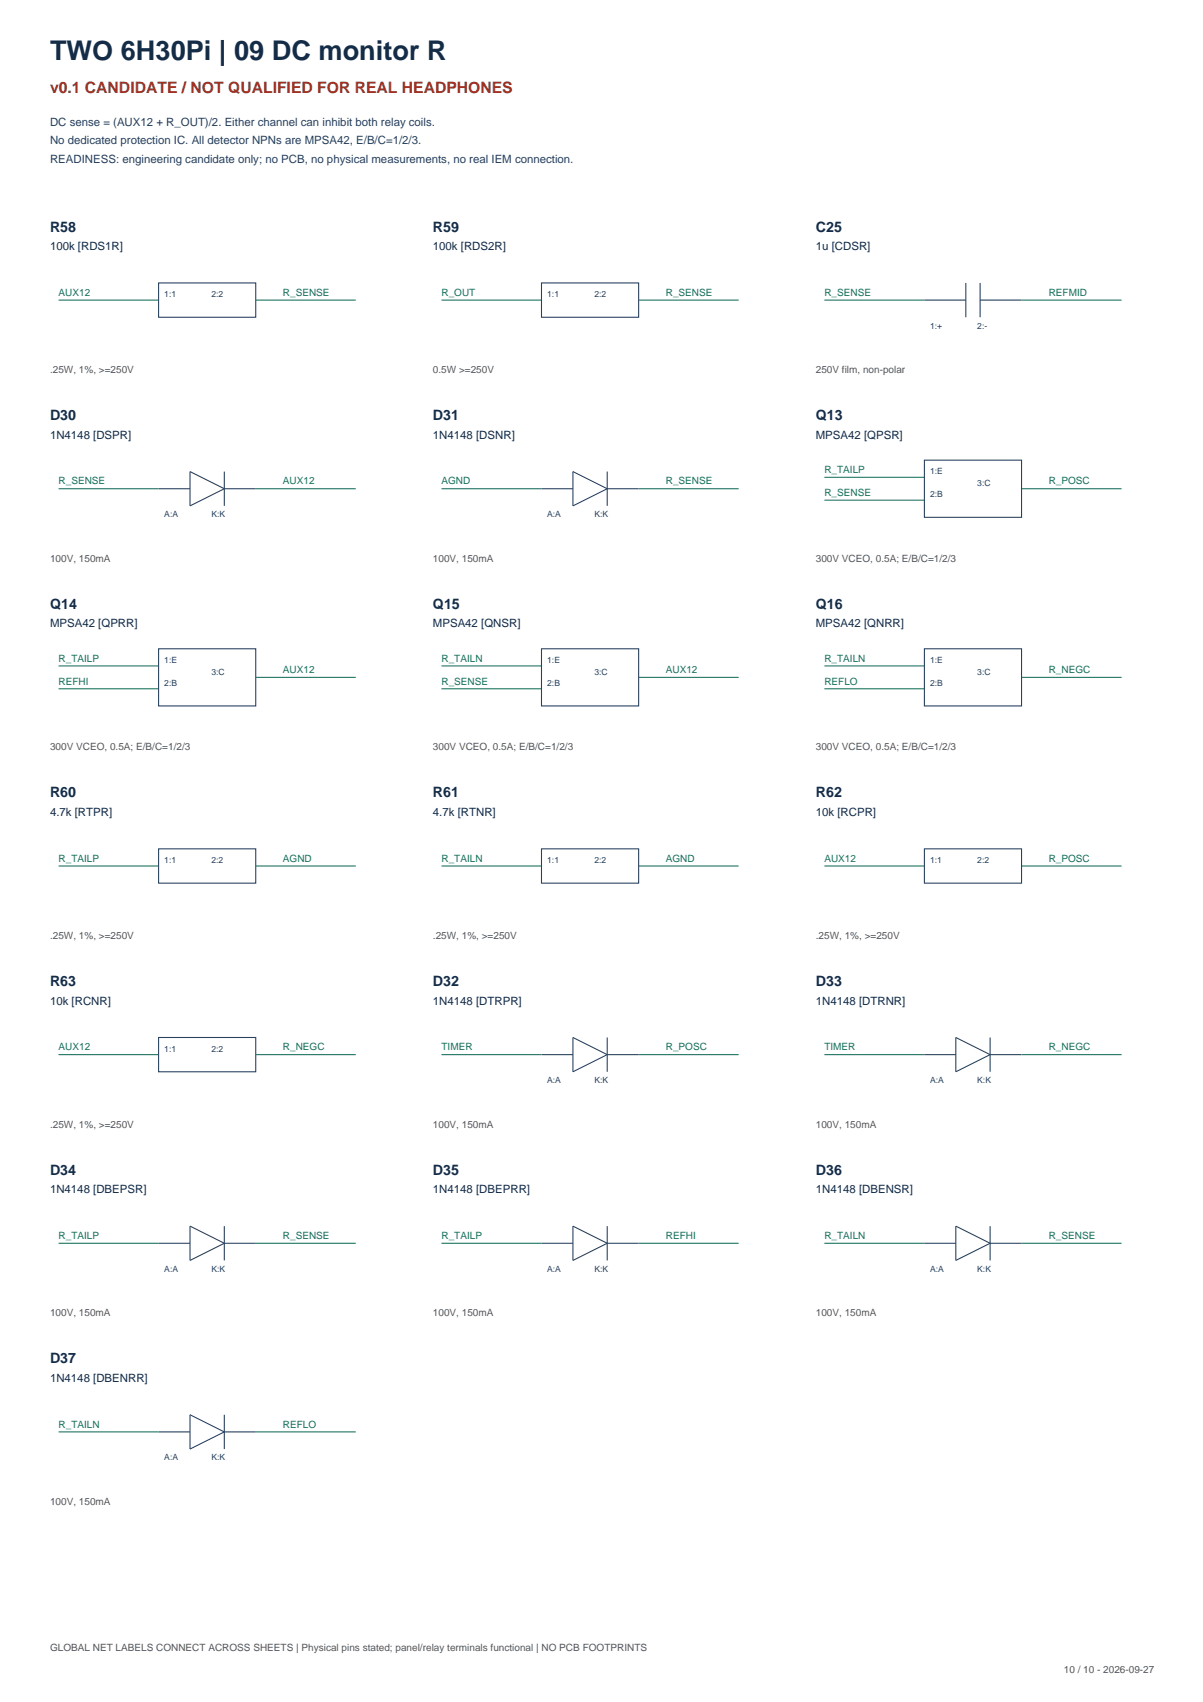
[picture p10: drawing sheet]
<svg xmlns="http://www.w3.org/2000/svg" width="297mm" height="420mm" viewBox="0 0 297 420" stroke-linecap="round" stroke-linejoin="round" font-family="sans-serif">
<defs><g id="words">
<text font-size="6.7" fill="#152c46" x="12.3" y="14.8">TWO 6H30Pi | 09 DC monitor R</text>
<text font-size="3.9" fill="#a03022" x="12.3" y="22.9">v0.1 CANDIDATE / NOT QUALIFIED FOR REAL HEADPHONES</text>
<g font-size="3.5" fill="#152c46">
<text x="12.3" y="57.1">R58</text>
<text x="106.9" y="57.1">R59</text>
<text x="201.4" y="57.1">C25</text>
<text x="12.3" y="103.7">D30</text>
<text x="106.9" y="103.7">D31</text>
<text x="201.4" y="103.7">Q13</text>
<text x="12.3" y="150.3">Q14</text>
<text x="106.9" y="150.3">Q15</text>
<text x="201.4" y="150.3">Q16</text>
<text x="12.3" y="196.8">R60</text>
<text x="106.9" y="196.8">R61</text>
<text x="201.4" y="196.8">R62</text>
<text x="12.3" y="243.4">R63</text>
<text x="106.9" y="243.4">D32</text>
<text x="201.4" y="243.4">D33</text>
<text x="12.3" y="290">D34</text>
<text x="106.9" y="290">D35</text>
<text x="201.4" y="290">D36</text>
<text x="12.3" y="336.5">D37</text>
</g>
<g font-size="2.8" fill="#243f60">
<text x="12.3" y="31">DC sense = (AUX12 + R_OUT)/2. Either channel can inhibit both relay coils.</text>
<text x="12.3" y="35.6">No dedicated protection IC. All detector NPNs are MPSA42, E/B/C=1/2/3.</text>
<text x="12.3" y="40.2">READINESS: engineering candidate only; no PCB, no physical measurements, no real IEM connection.</text>
</g>
<g font-size="2.8" fill="#152c46">
<text x="12.3" y="61.7">100k [RDS1R]</text>
<text x="106.9" y="61.7">100k [RDS2R]</text>
<text x="201.4" y="61.7">1u [CDSR]</text>
<text x="12.3" y="108.3">1N4148 [DSPR]</text>
<text x="106.9" y="108.3">1N4148 [DSNR]</text>
<text x="201.4" y="108.3">MPSA42 [QPSR]</text>
<text x="12.3" y="154.9">MPSA42 [QPRR]</text>
<text x="106.9" y="154.9">MPSA42 [QNSR]</text>
<text x="201.4" y="154.9">MPSA42 [QNRR]</text>
<text x="12.3" y="201.4">4.7k [RTPR]</text>
<text x="106.9" y="201.4">4.7k [RTNR]</text>
<text x="201.4" y="201.4">10k [RCPR]</text>
<text x="12.3" y="248">10k [RCNR]</text>
<text x="106.9" y="248">1N4148 [DTRPR]</text>
<text x="201.4" y="248">1N4148 [DTRNR]</text>
<text x="12.3" y="294.6">1N4148 [DBEPSR]</text>
<text x="106.9" y="294.6">1N4148 [DBEPRR]</text>
<text x="201.4" y="294.6">1N4148 [DBENSR]</text>
<text x="12.3" y="341.1">1N4148 [DBENRR]</text>
</g>
<g font-size="2.5" fill="#15705b">
<text x="14.5" y="73">AUX12</text>
<text x="69.8" y="73">R_SENSE</text>
<text x="109" y="73">R_OUT</text>
<text x="164.4" y="73">R_SENSE</text>
<text x="203.6" y="73">R_SENSE</text>
<text x="258.9" y="73">REFMID</text>
<text x="14.5" y="119.6">R_SENSE</text>
<text x="69.8" y="119.6">AUX12</text>
<text x="109" y="119.6">AGND</text>
<text x="164.4" y="119.6">R_SENSE</text>
<text x="203.6" y="116.8">R_TAILP</text>
<text x="258.9" y="119.6">R_POSC</text>
<text x="203.6" y="122.4">R_SENSE</text>
<text x="14.5" y="163.3">R_TAILP</text>
<text x="69.8" y="166.2">AUX12</text>
<text x="109" y="163.3">R_TAILN</text>
<text x="164.4" y="166.2">AUX12</text>
<text x="203.6" y="163.3">R_TAILN</text>
<text x="258.9" y="166.2">R_NEGC</text>
<text x="14.5" y="169">REFHI</text>
<text x="109" y="169">R_SENSE</text>
<text x="203.6" y="169">REFLO</text>
<text x="14.5" y="212.7">R_TAILP</text>
<text x="69.8" y="212.7">AGND</text>
<text x="109" y="212.7">R_TAILN</text>
<text x="164.4" y="212.7">AGND</text>
<text x="203.6" y="212.7">AUX12</text>
<text x="258.9" y="212.7">R_POSC</text>
<text x="14.5" y="259.3">AUX12</text>
<text x="69.8" y="259.3">R_NEGC</text>
<text x="109" y="259.3">TIMER</text>
<text x="164.4" y="259.3">R_POSC</text>
<text x="203.6" y="259.3">TIMER</text>
<text x="258.9" y="259.3">R_NEGC</text>
<text x="14.5" y="305.9">R_TAILP</text>
<text x="69.8" y="305.9">R_SENSE</text>
<text x="109" y="305.9">R_TAILP</text>
<text x="164.4" y="305.9">REFHI</text>
<text x="203.6" y="305.9">R_TAILN</text>
<text x="258.9" y="305.9">R_SENSE</text>
<text x="14.5" y="352.4">R_TAILN</text>
<text x="69.8" y="352.4">REFLO</text>
</g>
<g font-size="2.5" fill="#555">
<text x="12.3" y="92.1">.25W, 1%, &gt;=250V</text>
<text x="106.9" y="92.1">0.5W &gt;=250V</text>
<text x="201.4" y="92.1">250V film, non-polar</text>
<text x="12.3" y="138.6">100V, 150mA</text>
<text x="106.9" y="138.6">100V, 150mA</text>
<text x="201.4" y="138.6">300V VCEO, 0.5A; E/B/C=1/2/3</text>
<text x="12.3" y="185.2">300V VCEO, 0.5A; E/B/C=1/2/3</text>
<text x="106.9" y="185.2">300V VCEO, 0.5A; E/B/C=1/2/3</text>
<text x="201.4" y="185.2">300V VCEO, 0.5A; E/B/C=1/2/3</text>
<text x="12.3" y="231.8">.25W, 1%, &gt;=250V</text>
<text x="106.9" y="231.8">.25W, 1%, &gt;=250V</text>
<text x="201.4" y="231.8">.25W, 1%, &gt;=250V</text>
<text x="12.3" y="278.3">.25W, 1%, &gt;=250V</text>
<text x="106.9" y="278.3">100V, 150mA</text>
<text x="201.4" y="278.3">100V, 150mA</text>
<text x="12.3" y="324.9">100V, 150mA</text>
<text x="106.9" y="324.9">100V, 150mA</text>
<text x="201.4" y="324.9">100V, 150mA</text>
<text x="12.3" y="371.5">100V, 150mA</text>
<text x="12.3" y="407.5">GLOBAL NET LABELS CONNECT ACROSS SHEETS | Physical pins stated; panel/relay terminals functional | NO PCB FOOTPRINTS</text>
<text x="262.7" y="413.1">10 / 10 - 2026-09-27</text>
</g>
<g font-size="2.1" fill="#243f60">
<text x="40.6" y="73.4">1:1</text>
<text x="52.2" y="73.4">2:2</text>
<text x="135.1" y="73.4">1:1</text>
<text x="146.8" y="73.4">2:2</text>
<text x="229.7" y="81.1">1:+</text>
<text x="241.3" y="81.1">2:-</text>
<text x="229.7" y="117.1">1:E</text>
<text x="241.3" y="119.9">3:C</text>
<text x="229.7" y="122.8">2:B</text>
<text x="40.6" y="127.7">A:A</text>
<text x="52.2" y="127.7">K:K</text>
<text x="135.1" y="127.7">A:A</text>
<text x="146.8" y="127.7">K:K</text>
<text x="40.6" y="163.7">1:E</text>
<text x="52.2" y="166.5">3:C</text>
<text x="135.1" y="163.7">1:E</text>
<text x="146.8" y="166.5">3:C</text>
<text x="229.7" y="163.7">1:E</text>
<text x="241.3" y="166.5">3:C</text>
<text x="40.6" y="169.3">2:B</text>
<text x="135.1" y="169.3">2:B</text>
<text x="229.7" y="169.3">2:B</text>
<text x="40.6" y="213.1">1:1</text>
<text x="52.2" y="213.1">2:2</text>
<text x="135.1" y="213.1">1:1</text>
<text x="146.8" y="213.1">2:2</text>
<text x="229.7" y="213.1">1:1</text>
<text x="241.3" y="213.1">2:2</text>
<text x="40.6" y="259.6">1:1</text>
<text x="52.2" y="259.6">2:2</text>
<text x="135.1" y="267.4">A:A</text>
<text x="146.8" y="267.4">K:K</text>
<text x="229.7" y="267.4">A:A</text>
<text x="241.3" y="267.4">K:K</text>
<text x="40.6" y="314">A:A</text>
<text x="52.2" y="314">K:K</text>
<text x="135.1" y="314">A:A</text>
<text x="146.8" y="314">K:K</text>
<text x="229.7" y="314">A:A</text>
<text x="241.3" y="314">K:K</text>
<text x="40.6" y="360.5">A:A</text>
<text x="52.2" y="360.5">K:K</text>
</g>
</g></defs>
<g fill="none" stroke="#243f60" stroke-width=".26">
<path d="M39.2 69.9h23.9v8.4h-23.9zM133.7 69.9h24v8.4h-24zM228.2 74.1h10.3M238.5 69.9v8.4M242 74.1h10.2M242 69.9v8.4M46.9 116.4l8.5 4.2-8.5 4.3zM55.4 116.4v8.5M141.5 116.4l8.4 4.2-8.4 4.3zM149.9 116.4v8.5M228.2 113.6h24v14.1h-24zM39.2 120.6h7.7"/>
<path d="M55.4 120.6h7.7M133.7 120.6h7.8M149.9 120.6h7.8M39.2 160.2h23.9v14.1h-23.9zM133.7 160.2h24v14.1h-24zM228.2 160.2h24v14.1h-24zM39.2 209.5h23.9v8.5h-23.9zM133.7 209.5h24v8.5h-24zM228.2 209.5h24v8.5h-24zM39.2 256.1h23.9v8.5h-23.9zM141.5 256.1l8.4 4.3-8.4 4.2zM149.9 256.1v8.5"/>
<path d="M236 256.1l8.5 4.3-8.5 4.2zM244.5 256.1v8.5M133.7 260.4h7.8M149.9 260.4h7.8M228.2 260.4h7.8M244.5 260.4h7.7M39.2 306.9h7.7M46.9 302.7l8.5 4.2-8.5 4.2zM55.4 302.7v8.4M55.4 306.9h7.7M133.7 306.9h7.8M141.5 302.7l8.4 4.2-8.4 4.2z"/>
<path d="M149.9 302.7v8.4M149.9 306.9h7.8M228.2 306.9h7.8M236 302.7l8.5 4.2-8.5 4.2zM244.5 302.7v8.4M244.5 306.9h7.7M39.2 353.5h7.7M46.9 349.2l8.5 4.3-8.5 4.2zM55.4 349.2v8.5M55.4 353.5h7.7"/>
</g>
<g fill="none" stroke="#15705b" stroke-width=".26">
<path d="M14.5 74.1h24.7M63.1 74.1h24.7M109 74.1h24.7M157.7 74.1h24.7M203.6 74.1h24.6M252.2 74.1h24.7M203.6 117.8h24.6M14.5 120.6h24.7M63.1 120.6h24.7M109 120.6h24.7M157.7 120.6h24.7M203.6 123.5h24.6"/>
<path d="M252.2 120.6h24.7M14.5 164.4h24.7M14.5 170h24.7M63.1 167.2h24.7M109 164.4h24.7M109 170h24.7M157.7 167.2h24.7M203.6 164.4h24.6M203.6 170h24.6M252.2 167.2h24.7M14.5 213.8h24.7M63.1 213.8h24.7"/>
<path d="M109 213.8h24.7M157.7 213.8h24.7M203.6 213.8h24.6M252.2 213.8h24.7M14.5 260.4h24.7M63.1 260.4h24.7M109 260.4h24.7M157.7 260.4h24.7M203.6 260.4h24.6M252.2 260.4h24.7M14.5 306.9h24.7M63.1 306.9h24.7"/>
<path d="M109 306.9h24.7M157.7 306.9h24.7M203.6 306.9h24.6M252.2 306.9h24.7M14.5 353.5h24.7M63.1 353.5h24.7"/>
</g>
<use href="#words"/>
</svg>
